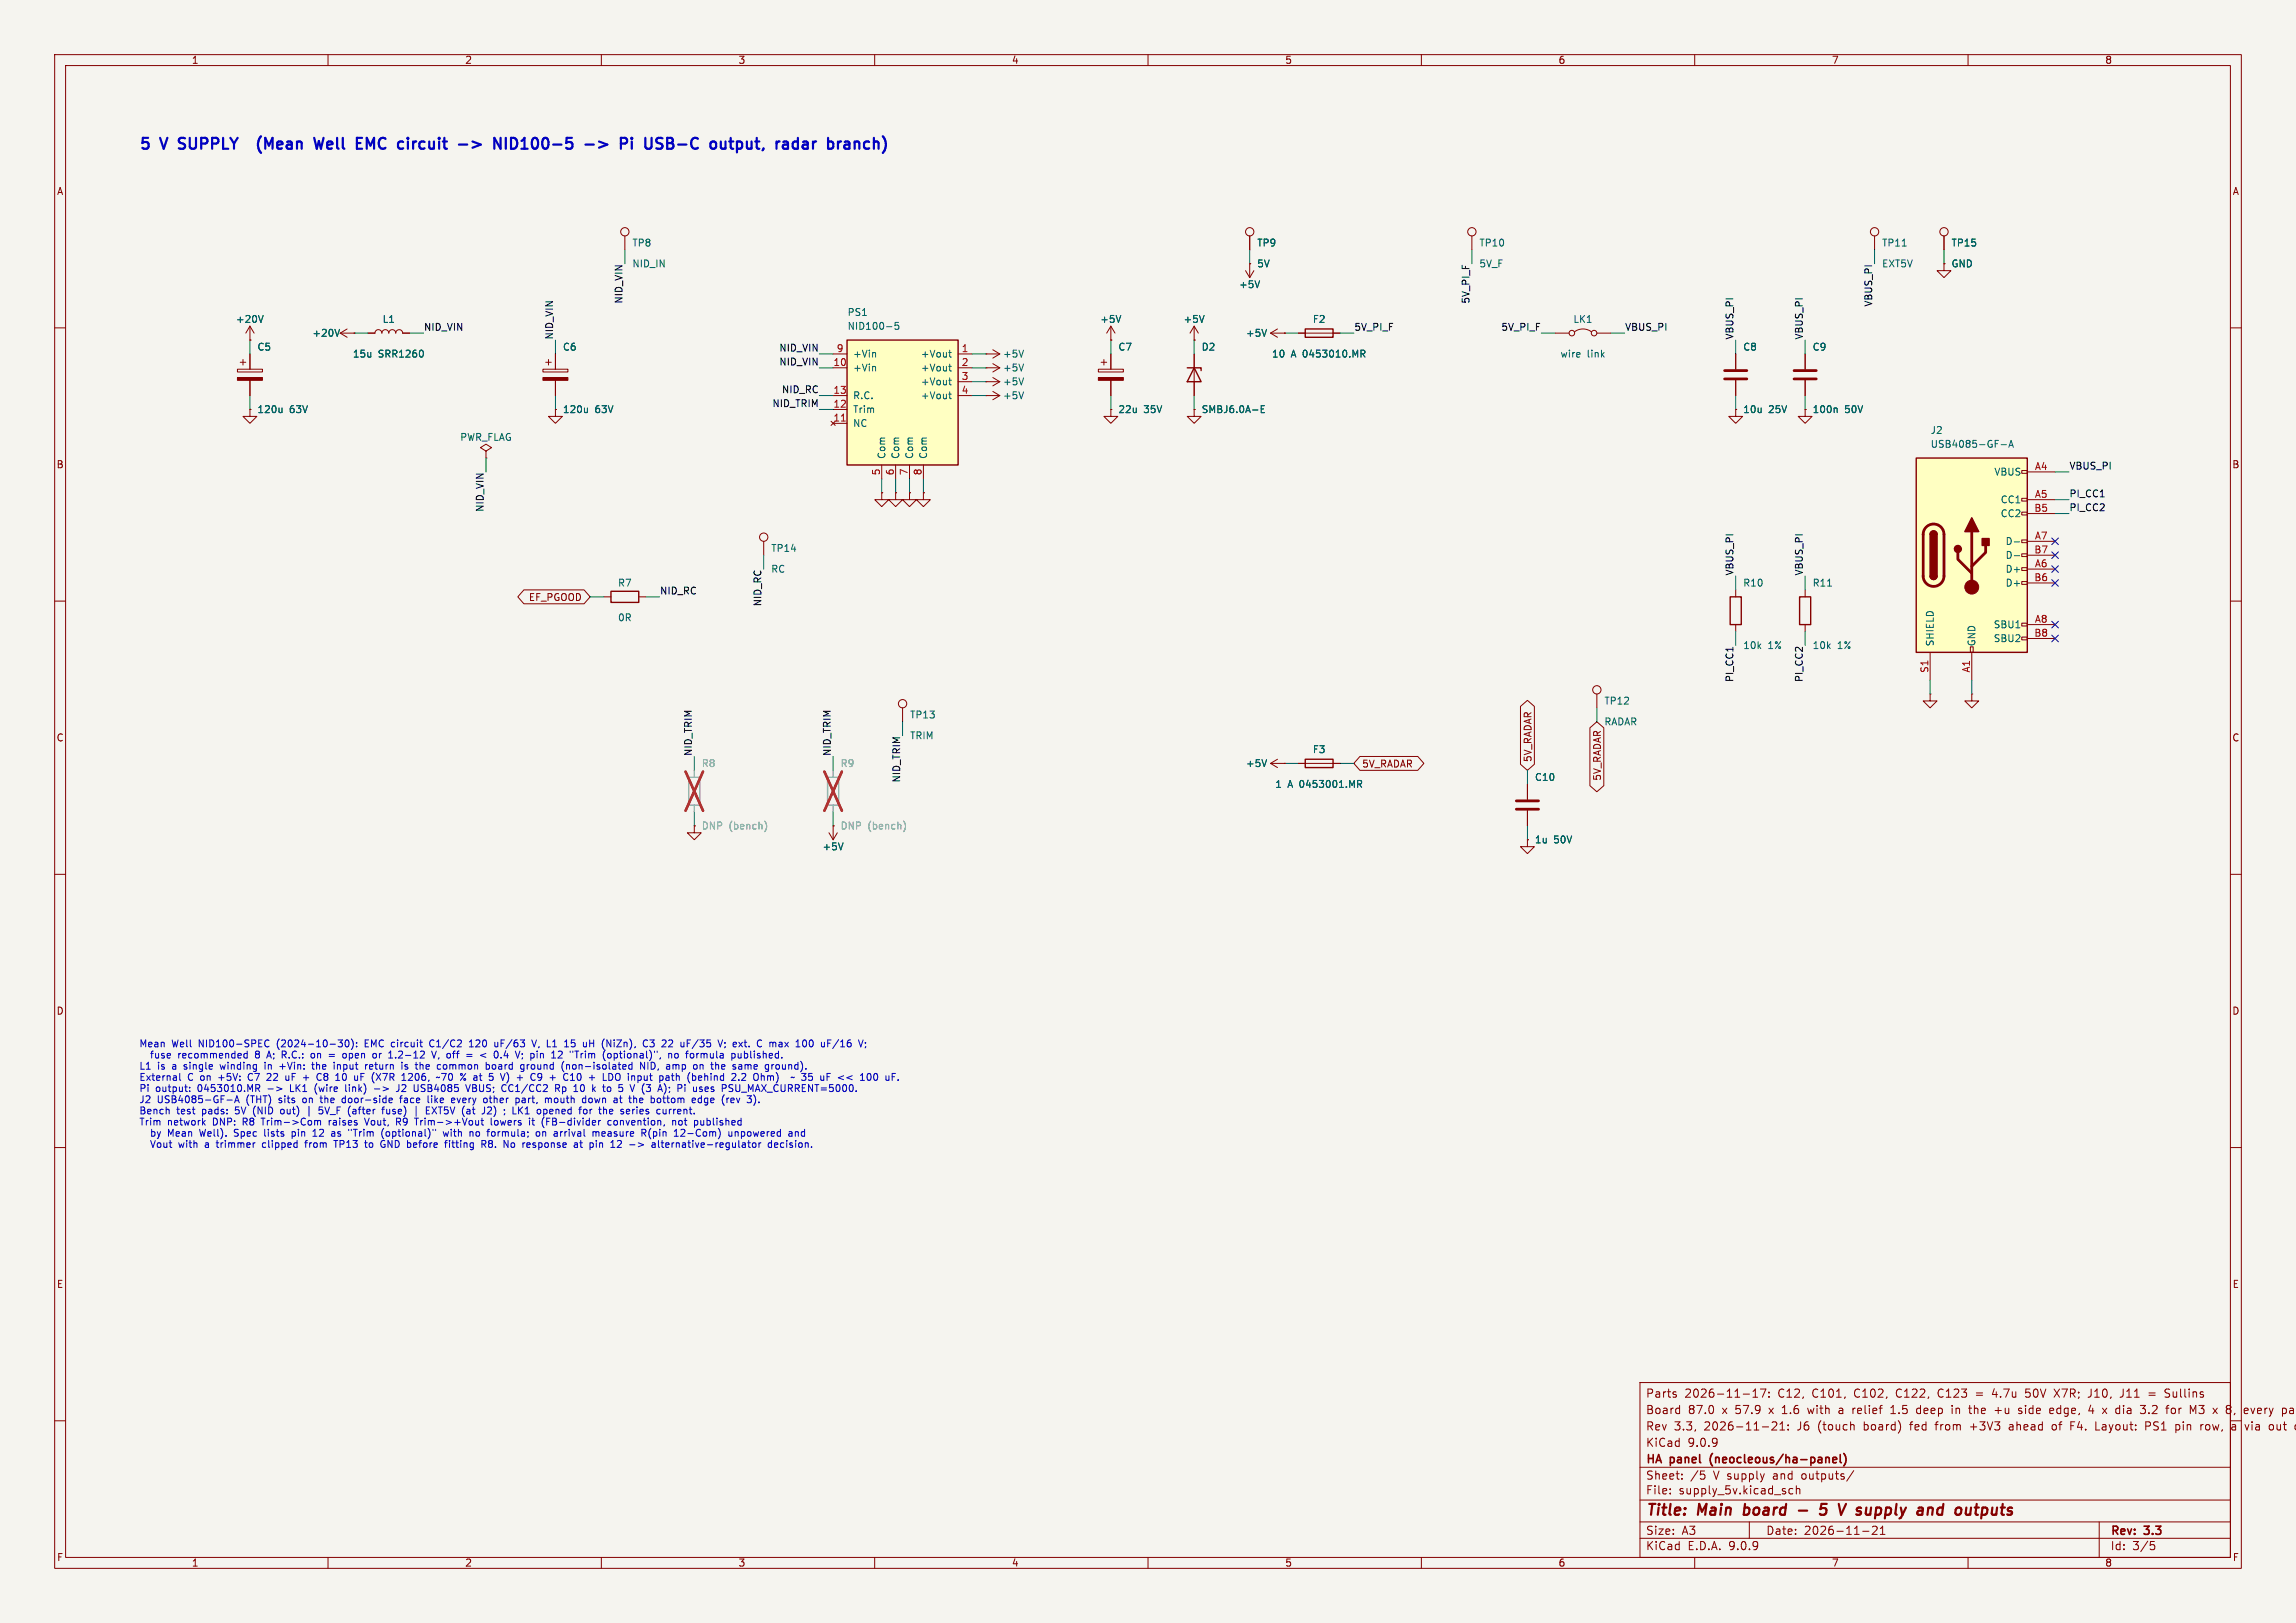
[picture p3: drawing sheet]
<svg xmlns="http://www.w3.org/2000/svg" width="420mm" height="297mm" viewBox="0 0 420 297" stroke-linecap="round" stroke-linejoin="round" font-family="sans-serif">
<defs><g id="words">
<g font-size="2.8" fill="#0000c2">
<text x="25.4" y="28.3">5</text>
<text x="33.7" y="28.3">SUPPLY</text>
<text x="49.6" y="28.3">(Mean</text>
<text x="60.9" y="28.3">Well</text>
<text x="69.3" y="28.3">EMC</text>
<text x="77.8" y="28.3">circuit</text>
<text x="96.9" y="28.3">NID100-5</text>
<text x="114.4" y="28.3">-&gt;</text>
<text x="121.6" y="28.3">Pi</text>
<text x="126.9" y="28.3">USB-C</text>
<text x="139.7" y="28.3">output,</text>
<text x="152.5" y="28.3">radar</text>
</g>
<g font-size="2.8" fill="#840000">
<text x="301" y="277.9">Title:</text>
<text x="310.6" y="277.9">Main</text>
<text x="319.8" y="277.9">board</text>
<text x="335.4" y="277.9">5</text>
<text x="339.7" y="277.9">V supply</text>
<text x="355.6" y="277.9">and</text>
<text x="363.4" y="277.9">outputs</text>
</g>
<g font-size="2.1" fill="#840000">
<text x="301" y="256">Parts</text>
<text x="308.1" y="256">2026-11-17:</text>
<text x="325.3" y="256">C12,</text>
<text x="331.7" y="256">C101,</text>
<text x="339.5" y="256">C102,</text>
<text x="347.3" y="256">C122,</text>
<text x="355.1" y="256">C123</text>
<text x="362.2" y="256">=</text>
<text x="365.3" y="256">4.7u</text>
<text x="371.5" y="256">50V</text>
<text x="377" y="256">X7R;</text>
<text x="383.4" y="256">J10,</text>
<text x="389.4" y="256">J11</text>
<text x="394.7" y="256">=</text>
<text x="397.8" y="256">Sullins</text>
<text x="301" y="262">Rev</text>
<text x="301" y="259">Board</text>
<text x="306.2" y="262">3.3,</text>
<text x="308.8" y="259">87.0</text>
<text x="311.8" y="262">2026-11-21:</text>
<text x="315.1" y="259">x</text>
<text x="317.6" y="259">57.9</text>
<text x="323.9" y="259">x</text>
<text x="326.4" y="259">1.6</text>
<text x="329" y="262">J6</text>
<text x="331.3" y="259">with</text>
<text x="332.8" y="262">(touch</text>
<text x="337.1" y="259">a</text>
<text x="339.7" y="259">relief</text>
<text x="341.3" y="262">board)</text>
<text x="346.9" y="259">1.5</text>
<text x="350" y="262">fed</text>
<text x="351.8" y="259">deep</text>
<text x="354.8" y="262">from</text>
<text x="358.4" y="259">in</text>
<text x="361.2" y="262">+3V3</text>
<text x="361.7" y="259">the</text>
<text x="366.5" y="259">+u</text>
<text x="368.5" y="262">ahead</text>
<text x="371" y="259">side</text>
<text x="376.6" y="262">of</text>
<text x="376.9" y="259">edge,</text>
<text x="380.1" y="262">F4.</text>
<text x="384.2" y="259">4</text>
<text x="384.8" y="262">Layout:</text>
<text x="386.9" y="259">x</text>
<text x="389.5" y="259">dia</text>
<text x="394.1" y="262">PS1</text>
<text x="394.2" y="259">3.2</text>
<text x="399.1" y="259">for</text>
<text x="399.8" y="262">pin</text>
<text x="403.5" y="259">M3</text>
<text x="404.5" y="262">row,</text>
<text x="407.9" y="259">x</text>
<text x="410.4" y="262">a</text>
<text x="410.5" y="259">8,</text>
<text x="413" y="262">via</text>
<text x="413.9" y="259">every</text>
<text x="417.5" y="262">out</text>
<text x="301" y="268.2">HA</text>
<text x="301" y="265">KiCad</text>
<text x="305.6" y="268.2">panel</text>
<text x="308.7" y="265">9.0.9</text>
<text x="313.5" y="268.2">(neocleous/ha-panel)</text>
<text x="301" y="273.7">File:</text>
<text x="301" y="271">Sheet:</text>
<text x="307.1" y="273.7">supply_5v.kicad_sch</text>
<text x="309.2" y="271">/5</text>
<text x="313.5" y="271">V supply</text>
<text x="324.6" y="271">and</text>
<text x="330" y="271">outputs/</text>
<text x="301" y="281.1">Size:</text>
<text x="307.6" y="281.1">A3</text>
<text x="323" y="281.1">Date:</text>
<text x="330" y="281.1">2026-11-21</text>
<text x="386" y="281.3">Rev:</text>
<text x="392.4" y="281.3">3.3</text>
<text x="301" y="283.9">KiCad</text>
<text x="308.7" y="283.9">E.D.A.</text>
<text x="316.3" y="283.9">9.0.9</text>
<text x="386" y="283.9">Id:</text>
<text x="390.1" y="283.9">3/5</text>
</g>
<g font-size="1.8" fill="#840000">
<text x="35" y="11.9">1</text>
<text x="85" y="11.9">2</text>
<text x="135" y="11.9">3</text>
<text x="185" y="11.9">4</text>
<text x="235" y="11.9">5</text>
<text x="285" y="11.9">6</text>
<text x="335" y="11.9">7</text>
<text x="385" y="11.9">8</text>
<text x="10.3" y="35.9">A</text>
<text x="408.3" y="35.9">A</text>
<text x="10.3" y="85.9">B</text>
<text x="408.2" y="85.9">B</text>
<text x="96.6" y="110.2">EF_PGOOD</text>
<text x="10.3" y="135.9">C</text>
<text x="408.2" y="135.9">C</text>
<text x="249.1" y="140.7">5V_RADAR</text>
<text x="280.4" y="139.5" transform="rotate(-90 280.4 139.5)">5V_RADAR</text>
<text x="293.1" y="143" transform="rotate(-90 293.1 143)">5V_RADAR</text>
<text x="10.3" y="185.9">D</text>
<text x="408.2" y="185.9">D</text>
<text x="10.3" y="235.9">E</text>
<text x="408.3" y="235.9">E</text>
<text x="10.3" y="285.9">F</text>
<text x="35" y="286.9">1</text>
<text x="85" y="286.9">2</text>
<text x="135" y="286.9">3</text>
<text x="185" y="286.9">4</text>
<text x="235" y="286.9">5</text>
<text x="285" y="286.9">6</text>
<text x="335" y="286.9">7</text>
<text x="385" y="286.9">8</text>
<text x="408.3" y="285.9">F</text>
</g>
<g font-size="1.8" fill="#006464">
<text x="115.6" y="45.3">TP8</text>
<text x="229.9" y="45.3">TP9</text>
<text x="270.5" y="45.3">TP10</text>
<text x="344.2" y="45.3">TP11</text>
<text x="356.9" y="45.3">TP15</text>
<text x="115.6" y="49.1">NID_IN</text>
<text x="226.6" y="52.9">+5V</text>
<text x="229.9" y="49.1">5V</text>
<text x="270.5" y="49.1">5V_F</text>
<text x="344.2" y="49.1">EXT5V</text>
<text x="356.9" y="49.1">GND</text>
<text x="43.1" y="59.3">+20V</text>
<text x="69.9" y="59.3">L1</text>
<text x="154.9" y="58">PS1</text>
<text x="201.2" y="59.3">+5V</text>
<text x="216.4" y="59.3">+5V</text>
<text x="240" y="59.3">F2</text>
<text x="287.7" y="59.3">LK1</text>
<text x="47" y="64.4">C5</text>
<text x="57" y="61.8">+20V</text>
<text x="64.5" y="65.6">15u</text>
<text x="69.2" y="65.6">SRR1260</text>
<text x="102.9" y="64.4">C6</text>
<text x="154.9" y="60.6">NID100-5</text>
<text x="156" y="65.6">+Vin</text>
<text x="168.4" y="65.6">+Vout</text>
<text x="183.4" y="65.6">+5V</text>
<text x="204.5" y="64.4">C7</text>
<text x="219.7" y="64.4">D2</text>
<text x="227.8" y="61.8">+5V</text>
<text x="232.6" y="65.6">10</text>
<text x="236.2" y="65.6">A 0453010.MR</text>
<text x="285.3" y="65.6">wire</text>
<text x="290.3" y="65.6">link</text>
<text x="318.8" y="64.4">C8</text>
<text x="331.5" y="64.4">C9</text>
<text x="156" y="68.2">+Vin</text>
<text x="168.4" y="68.2">+Vout</text>
<text x="168.4" y="70.7">+Vout</text>
<text x="183.4" y="68.2">+5V</text>
<text x="183.4" y="70.7">+5V</text>
<text x="47" y="75.8">120u</text>
<text x="52.9" y="75.8">63V</text>
<text x="102.9" y="75.8">120u</text>
<text x="108.8" y="75.8">63V</text>
<text x="156" y="73.3">R.C.</text>
<text x="156" y="75.8">Trim</text>
<text x="168.4" y="73.3">+Vout</text>
<text x="183.4" y="73.3">+5V</text>
<text x="204.5" y="75.8">22u</text>
<text x="209.2" y="75.8">35V</text>
<text x="219.7" y="75.8">SMBJ6.0A-E</text>
<text x="318.8" y="75.8">10u</text>
<text x="323.5" y="75.8">25V</text>
<text x="331.5" y="75.8">100n</text>
<text x="337.4" y="75.8">50V</text>
<text x="84.1" y="80.9">PWR_FLAG</text>
<text x="156" y="78.3">NC</text>
<text x="353.1" y="79.6">J2</text>
<text x="353.1" y="82.1">USB4085-GF-A</text>
<text x="162.2" y="84.1" transform="rotate(-90 162.2 84.1)">Com</text>
<text x="164.7" y="84.1" transform="rotate(-90 164.7 84.1)">Com</text>
<text x="167.2" y="84.1" transform="rotate(-90 167.2 84.1)">Com</text>
<text x="169.8" y="84.1" transform="rotate(-90 169.8 84.1)">Com</text>
<text x="364.7" y="87.2">VBUS</text>
<text x="365.9" y="92.3">CC1</text>
<text x="365.9" y="94.8">CC2</text>
<text x="141" y="101.2">TP14</text>
<text x="366.8" y="99.9">D-</text>
<text x="113" y="107.5">R7</text>
<text x="141" y="105">RC</text>
<text x="318.8" y="107.5">R10</text>
<text x="331.5" y="107.5">R11</text>
<text x="366.8" y="102.5">D-</text>
<text x="366.8" y="105">D+</text>
<text x="366.8" y="107.5">D+</text>
<text x="113" y="113.9">0R</text>
<text x="318.8" y="119">10k</text>
<text x="323.4" y="119">1%</text>
<text x="331.5" y="119">10k</text>
<text x="336.1" y="119">1%</text>
<text x="353.9" y="118.4" transform="rotate(-90 353.9 118.4)">SHIELD</text>
<text x="361.5" y="118.4" transform="rotate(-90 361.5 118.4)">GND</text>
<text x="364.6" y="115.2">SBU1</text>
<text x="364.6" y="117.7">SBU2</text>
<text x="166.4" y="131.7">TP13</text>
<text x="293.4" y="129.1">TP12</text>
<text x="166.4" y="135.5">TRIM</text>
<text x="293.4" y="132.9">RADAR</text>
<text x="227.8" y="140.6">+5V</text>
<text x="240" y="138">F3</text>
<text x="280.7" y="143.1">C10</text>
<text x="233.2" y="144.4">1</text>
<text x="235.6" y="144.4">A 0453001.MR</text>
<text x="150.4" y="155.8">+5V</text>
<text x="280.7" y="154.5">1u</text>
<text x="284.2" y="154.5">50V</text>
</g>
<g font-size="1.8" fill="#0f0f0f">
<text x="114" y="55.7" transform="rotate(-90 114 55.7)">NID_VIN</text>
<text x="268.9" y="55.7" transform="rotate(-90 268.9 55.7)">5V_PI_F</text>
<text x="342.6" y="56.2" transform="rotate(-90 342.6 56.2)">VBUS_PI</text>
<text x="77.5" y="60.6">NID_VIN</text>
<text x="101.3" y="62.2" transform="rotate(-90 101.3 62.2)">NID_VIN</text>
<text x="142.5" y="64.4">NID_VIN</text>
<text x="247.6" y="60.6">5V_PI_F</text>
<text x="274.5" y="60.6">5V_PI_F</text>
<text x="297.2" y="60.6">VBUS_PI</text>
<text x="317.2" y="62.2" transform="rotate(-90 317.2 62.2)">VBUS_PI</text>
<text x="329.9" y="62.2" transform="rotate(-90 329.9 62.2)">VBUS_PI</text>
<text x="142.5" y="67">NID_VIN</text>
<text x="141.2" y="74.6">NID_TRIM</text>
<text x="142.9" y="72">NID_RC</text>
<text x="378.5" y="86">VBUS_PI</text>
<text x="88.6" y="93.8" transform="rotate(-90 88.6 93.8)">NID_VIN</text>
<text x="378.5" y="91.1">PI_CC1</text>
<text x="378.5" y="93.6">PI_CC2</text>
<text x="317.2" y="105.4" transform="rotate(-90 317.2 105.4)">VBUS_PI</text>
<text x="329.9" y="105.4" transform="rotate(-90 329.9 105.4)">VBUS_PI</text>
<text x="120.6" y="108.9">NID_RC</text>
<text x="139.4" y="111.1" transform="rotate(-90 139.4 111.1)">NID_RC</text>
<text x="317.2" y="124.9" transform="rotate(-90 317.2 124.9)">PI_CC1</text>
<text x="329.9" y="124.9" transform="rotate(-90 329.9 124.9)">PI_CC2</text>
<text x="126.7" y="138.4" transform="rotate(-90 126.7 138.4)">NID_TRIM</text>
<text x="152.1" y="138.4" transform="rotate(-90 152.1 138.4)">NID_TRIM</text>
<text x="164.8" y="143.3" transform="rotate(-90 164.8 143.3)">NID_TRIM</text>
</g>
<g font-size="1.8" fill="#a90000">
<text x="153" y="64.5">9</text>
<text x="175.8" y="64.5">1</text>
<text x="152.4" y="67.1">10</text>
<text x="175.8" y="67.1">2</text>
<text x="175.8" y="69.6">3</text>
<text x="152.4" y="72.1">13</text>
<text x="152.4" y="74.7">12</text>
<text x="152.4" y="77.2">11</text>
<text x="175.8" y="72.1">4</text>
<text x="161" y="87.1" transform="rotate(-90 161 87.1)">5</text>
<text x="163.6" y="87.1" transform="rotate(-90 163.6 87.1)">6</text>
<text x="166.1" y="87.1" transform="rotate(-90 166.1 87.1)">7</text>
<text x="168.7" y="87.1" transform="rotate(-90 168.7 87.1)">8</text>
<text x="372.1" y="86.1">A4</text>
<text x="372" y="93.7">B5</text>
<text x="372.1" y="91.2">A5</text>
<text x="372" y="101.3">B7</text>
<text x="372.1" y="98.8">A7</text>
<text x="372" y="106.4">B6</text>
<text x="372.1" y="103.9">A6</text>
<text x="372" y="116.6">B8</text>
<text x="372.1" y="114">A8</text>
<text x="352.8" y="123.2" transform="rotate(-90 352.8 123.2)">S1</text>
<text x="360.4" y="123.2" transform="rotate(-90 360.4 123.2)">A1</text>
</g>
<g font-size="1.8" fill="#939391">
<text x="128.3" y="140.6">R8</text>
<text x="153.7" y="140.6">R9</text>
<text x="128.3" y="152">DNP</text>
<text x="133.3" y="152">(bench)</text>
<text x="153.7" y="152">DNP</text>
<text x="158.7" y="152">(bench)</text>
</g>
<g font-size="1.8" fill="#0000c2">
<text x="25.4" y="192">Mean</text>
<text x="31.4" y="192">Well</text>
<text x="36.4" y="192">NID100-SPEC</text>
<text x="50.9" y="192">(2024-10-30):</text>
<text x="67.2" y="192">EMC circuit</text>
<text x="79.5" y="192">C1/C2</text>
<text x="86.9" y="192">120</text>
<text x="91.7" y="192">uF/63</text>
<text x="98.9" y="192">V, L1</text>
<text x="105.2" y="192">15</text>
<text x="108.8" y="192">uH</text>
<text x="112.4" y="192">(NiZn),</text>
<text x="120.2" y="192">C3</text>
<text x="123.8" y="192">22</text>
<text x="127.4" y="192">uF/35</text>
<text x="134.6" y="192">V; ext.</text>
<text x="142" y="192">C max</text>
<text x="149.5" y="192">100</text>
<text x="154.3" y="192">uF/16</text>
<text x="25.4" y="196.1">L1</text>
<text x="27.7" y="194">fuse</text>
<text x="28.8" y="196.1">is</text>
<text x="31.6" y="196.1">a</text>
<text x="32.9" y="194">recommended</text>
<text x="33.9" y="196.1">single</text>
<text x="40.8" y="196.1">winding</text>
<text x="47.2" y="194">8</text>
<text x="49.1" y="196.1">in</text>
<text x="49.6" y="194">A; R.C.:</text>
<text x="52" y="196.1">+Vin:</text>
<text x="58" y="194">on</text>
<text x="58.2" y="196.1">the</text>
<text x="61.4" y="194">=</text>
<text x="62.3" y="196.1">input</text>
<text x="64.2" y="194">open</text>
<text x="68.3" y="196.1">return</text>
<text x="69.9" y="194">or</text>
<text x="73" y="194">1.2-12</text>
<text x="75.1" y="196.1">is</text>
<text x="78" y="196.1">the</text>
<text x="81.2" y="194">V, off</text>
<text x="82.1" y="196.1">common</text>
<text x="87.8" y="194">=</text>
<text x="90.6" y="194">&lt;</text>
<text x="91.2" y="196.1">board</text>
<text x="93.3" y="194">0.4</text>
<text x="97.5" y="194">V; pin</text>
<text x="97.7" y="196.1">ground</text>
<text x="104.4" y="194">12</text>
<text x="105.4" y="196.1">(non-isolated</text>
<text x="108" y="194">&quot;Trim</text>
<text x="114.2" y="194">(optional)&quot;,</text>
<text x="120" y="196.1">NID,</text>
<text x="125" y="196.1">amp</text>
<text x="126.4" y="194">no</text>
<text x="129.9" y="194">formula</text>
<text x="130.2" y="196.1">on</text>
<text x="133.6" y="196.1">the</text>
<text x="137.8" y="196.1">same</text>
<text x="138.3" y="194">published.</text>
<text x="143.9" y="196.1">ground).</text>
<text x="25.4" y="198.1">External</text>
<text x="25.4" y="200.2">Pi</text>
<text x="25.4" y="202.2">J2</text>
<text x="28.4" y="200.2">output:</text>
<text x="28.7" y="202.2">USB4085-GF-A</text>
<text x="34.3" y="198.1">C on</text>
<text x="36.3" y="200.2">0453010.MR</text>
<text x="40.2" y="198.1">+5V:</text>
<text x="45.2" y="202.2">(THT)</text>
<text x="45.9" y="198.1">C7</text>
<text x="49.2" y="200.2">-&gt;</text>
<text x="49.5" y="198.1">22</text>
<text x="51.3" y="202.2">sits</text>
<text x="53.1" y="198.1">uF</text>
<text x="53.5" y="200.2">LK1</text>
<text x="55.8" y="202.2">on</text>
<text x="56.5" y="198.1">+</text>
<text x="58.2" y="200.2">(wire</text>
<text x="59.3" y="198.1">C8</text>
<text x="59.3" y="202.2">the</text>
<text x="62.9" y="198.1">10</text>
<text x="63.4" y="202.2">door-side</text>
<text x="64.1" y="200.2">link)</text>
<text x="66.5" y="198.1">uF</text>
<text x="69.5" y="200.2">-&gt;</text>
<text x="69.9" y="198.1">(X7R</text>
<text x="73.8" y="200.2">J2</text>
<text x="74.3" y="202.2">face</text>
<text x="75.6" y="198.1">1206,</text>
<text x="77.2" y="200.2">USB4085</text>
<text x="79.5" y="202.2">like</text>
<text x="82.2" y="198.1">~70</text>
<text x="84.1" y="202.2">every</text>
<text x="86.7" y="198.1">% at</text>
<text x="87" y="200.2">VBUS;</text>
<text x="90.1" y="202.2">other</text>
<text x="92.4" y="198.1">5</text>
<text x="93.7" y="200.2">CC1/CC2</text>
<text x="94.8" y="198.1">V)</text>
<text x="96.2" y="202.2">part,</text>
<text x="97.9" y="198.1">+</text>
<text x="100.6" y="198.1">C9</text>
<text x="101.8" y="202.2">mouth</text>
<text x="103.7" y="200.2">Rp</text>
<text x="104.3" y="198.1">+</text>
<text x="107" y="198.1">C10</text>
<text x="107.3" y="200.2">10</text>
<text x="108.8" y="202.2">down</text>
<text x="110.9" y="200.2">k</text>
<text x="111.9" y="198.1">+</text>
<text x="113.1" y="200.2">to</text>
<text x="114.6" y="198.1">LDO input</text>
<text x="114.8" y="202.2">at</text>
<text x="116.1" y="200.2">5</text>
<text x="117.8" y="202.2">the</text>
<text x="118.5" y="200.2">V (3</text>
<text x="122" y="202.2">bottom</text>
<text x="124" y="200.2">A);</text>
<text x="125.4" y="198.1">path</text>
<text x="127.7" y="200.2">Pi</text>
<text x="129.7" y="202.2">edge</text>
<text x="130.7" y="198.1">(behind</text>
<text x="130.7" y="200.2">uses</text>
<text x="135.4" y="202.2">(rev</text>
<text x="136.2" y="200.2">PSU_MAX_CURRENT=5000.</text>
<text x="139" y="198.1">2.2</text>
<text x="143.2" y="198.1">Ohm)</text>
<text x="150.6" y="198.1">~ 35</text>
<text x="156.2" y="198.1">uF</text>
<text x="159.6" y="198.1">&lt;&lt;</text>
<text x="164" y="198.1">100</text>
<text x="25.4" y="204.2">Bench</text>
<text x="25.4" y="206.3">Trim</text>
<text x="27.7" y="208.3">by</text>
<text x="30.6" y="206.3">network</text>
<text x="31" y="208.3">Mean</text>
<text x="32.3" y="204.2">test</text>
<text x="37" y="208.3">Well).</text>
<text x="37.1" y="204.2">pads:</text>
<text x="39.1" y="206.3">DNP:</text>
<text x="43.3" y="204.2">5V</text>
<text x="43.5" y="208.3">Spec</text>
<text x="44.7" y="206.3">R8</text>
<text x="46.8" y="204.2">(NID</text>
<text x="48.3" y="206.3">Trim-&gt;Com</text>
<text x="49.2" y="208.3">lists</text>
<text x="52" y="204.2">out)</text>
<text x="54.5" y="208.3">pin</text>
<text x="58.5" y="208.3">12</text>
<text x="59.4" y="204.2">5V_F</text>
<text x="60.8" y="206.3">raises</text>
<text x="62.1" y="208.3">as</text>
<text x="64.9" y="204.2">(after</text>
<text x="65.5" y="208.3">&quot;Trim</text>
<text x="67.7" y="206.3">Vout,</text>
<text x="71.4" y="204.2">fuse)</text>
<text x="71.7" y="208.3">(optional)&quot;</text>
<text x="73.6" y="206.3">R9</text>
<text x="77.2" y="206.3">Trim-&gt;+Vout</text>
<text x="77.4" y="204.2">|</text>
<text x="79.8" y="204.2">EXT5V (at</text>
<text x="83.2" y="208.3">with</text>
<text x="88.2" y="208.3">no</text>
<text x="90.5" y="204.2">J2)</text>
<text x="91.3" y="206.3">lowers</text>
<text x="91.7" y="208.3">formula;</text>
<text x="94.7" y="204.2">;</text>
<text x="96.5" y="204.2">LK1</text>
<text x="98.5" y="206.3">it</text>
<text x="100.8" y="208.3">on</text>
<text x="101" y="206.3">(FB-divider</text>
<text x="101.2" y="204.2">opened</text>
<text x="104.2" y="208.3">arrival</text>
<text x="109.1" y="204.2">for</text>
<text x="111.5" y="208.3">measure</text>
<text x="112.9" y="204.2">the</text>
<text x="113.3" y="206.3">convention,</text>
<text x="117.1" y="204.2">series</text>
<text x="120.7" y="208.3">R(pin</text>
<text x="123.9" y="204.2">current.</text>
<text x="125.3" y="206.3">not</text>
<text x="126.9" y="208.3">12-Com)</text>
<text x="129.5" y="206.3">published</text>
<text x="137" y="208.3">unpowered</text>
<text x="27.7" y="210.4">Vout</text>
<text x="33" y="210.4">with</text>
<text x="38" y="210.4">a</text>
<text x="40.3" y="210.4">trimmer</text>
<text x="48.9" y="210.4">clipped</text>
<text x="56.9" y="210.4">from</text>
<text x="62.5" y="210.4">TP13</text>
<text x="68.3" y="210.4">to</text>
<text x="71.3" y="210.4">GND before</text>
<text x="83.5" y="210.4">fitting</text>
<text x="90.4" y="210.4">R8.</text>
<text x="94.6" y="210.4">No</text>
<text x="98.3" y="210.4">response</text>
<text x="107.9" y="210.4">at</text>
<text x="111" y="210.4">pin</text>
<text x="118.6" y="210.4">-&gt;</text>
<text x="123" y="210.4">alternative-regulator</text>
<text x="144.4" y="210.4">decision.</text>
</g>
</g></defs>
<path d="M0 0h420v297h-420z" fill="#f5f4ef" stroke="#f5f4ef" stroke-width=".18"/>
<g fill="none" stroke="#840000" stroke-width=".18">
<path d="M10 10h400v277h-400zM12 12h396v273h-396zM60 10v2M110 10v2M160 10v2M210 10v2M260 10v2M310 10v2M360 10v2M203.2 59.7l-.8 1.3M203.2 59.7l.8 1.3M203.2 59.7v2.5"/>
<path d="M218.4 59.7l-.7 1.3M218.4 59.7l.8 1.3M218.4 59.7v2.5M269.2 43.2v2.5M355.6 48.3v1.2h1.3l-1.3 1.3-1.3-1.3h1.3M355.6 48.3h.1M10 60h2M180.3 72.4h.1M180.3 67.3h.1M180.3 64.8h.1M180.3 69.9h.1M180.3 72.4h2.6"/>
<path d="M180.3 67.3h2.6M180.3 64.8h2.6M180.3 69.9h2.6M181.6 71.6l1.3 .8M181.6 66.5l1.3 .8M181.6 64l1.3 .8M181.6 69.1l1.3 .8M182.9 72.4l-1.3 .8M182.9 67.3l-1.3 .8M182.9 64.8l-1.3 .7M182.9 69.9l-1.3 .7M200.9 67.6h4.6v.5h-4.6z"/>
<path d="M201.4 66.3h1M201.9 65.8v1M203.2 74.9v1.3h1.3l-1.3 1.3-1.3-1.3h1.3M203.2 74.9h.1M203.2 62.2h.1M203.2 64.8v2.8M203.2 69.6v2.8M218.4 62.2h.1M218.4 74.9v1.3h1.3l-1.3 1.3-1.2-1.3h1.2M218.4 74.9h.1M218.4 64.8v7.6M232.4 61l1.3 .7"/>
<path d="M232.4 61h2.5M233.7 60.2l-1.3 .8M234.9 61h.1M284.5 61h2.5M288 60.7a2.54 2.54 0 0 1 3.1 0M292.1 61h2.5M317.5 64.8v2.8M317.5 69.6v2.8M408 60h2M163.8 90.2v1.2h1.3l-1.3 1.3-1.2-1.3h1.2M163.8 90.2h.1M10 110h2"/>
<path d="M110.5 109.2h1.3M116.8 109.2h1.3M317.5 108v1.2M317.5 114.3v1.3M330.2 108v1.2M330.2 114.3v1.3M408 110h2M165.1 129.5v2.6M232.4 139.7h2.5M232.4 139.7l1.3 .8M233.7 138.9l-1.3 .8M234.9 139.7h.1"/>
<path d="M237.5 139.7h7.6M292.1 127v2.5M353.1 127v1.3h1.2l-1.2 1.2-1.3-1.2h1.3M353.1 127h.1M360.7 127v1.3h1.2l-1.2 1.2-1.3-1.2h1.3M360.7 127h.1M10 160h2M127 151.1v1.3h1.3l-1.3 1.3-1.3-1.3h1.3M127 151.1h.1M151.6 152.4l.8 1.3M152.4 151.1h.1M152.4 151.1v2.6"/>
<path d="M153.2 152.4l-.8 1.3M279.4 153.7v1.2h1.3l-1.3 1.3-1.3-1.3h1.3M279.4 153.7h.1M279.4 143.5v2.8M279.4 148.3v2.8M408 160h2M10 210h2M408 210h2M300 253h108v32h-108zM306.4 255.2l.3 .2-.3 .3M306.4 254.7l.2 .1M307.1 257.7l.1 .1"/>
<path d="M307.2 257.2v1.5M307.2 258.6l-.1 .1M318.9 255.1h1.1M320.7 255.7h.8M320.7 254.6l.4-.4v1.5M322 254.2h1l-.6 1.5M323.6 254.8v.1M323.6 255.5v.2M336.4 258.2v.4M338.9 257.7v1M339.2 257.7l-.3 .3M345.9 258.7h.8"/>
<path d="M345.9 257.6l.4-.4v1.5M351.2 257.7l-.5 .1-.1 .2 .1 .5 .5 .2M357.1 257.2v.1M357.1 257.7v1M360.1 257.7h.6M360.5 258.7h.2M364.8 254.1l-.4 1.1h1M364.9 258.1h1.2M365.5 257.5v1.2M369.4 258.2l.4 .1 .1 .2-.2 .2h-.3M369.4 257.7l.4 .1M370.5 255.5l.6 .2"/>
<path d="M371.3 254.2h-.7l-.1 .7 .6-.1M375.4 257.7l.3 .3-.8 .2M375.6 258.6l-.2 .1M375.7 254.2l1 1.5M376.3 257.8v.7M376.7 254.2l-1 1.5M382.1 258.2h.9M382.5 254.2v1.1l-.2 .3-.2 .1M382.8 257.7v1M388.4 254.2v1.1a.48 .48 0 0 1-.6 .4M393.1 258.5v.2M393.1 254.9h1.1"/>
<path d="M393.1 255.3h1.1M396.3 254.9l.4 .1 .2 .4-.3 .3h-.4M396.9 254.3l-.6-.1-.3 .3M397.7 257.7l.2 .3v.4l-.2 .3M402.2 258.5l.2 .2 .6-.1M402.2 257.2h1l-.5 .6h.3M407.3 257.3v.4M407.3 258v.5M413.4 257.7h-.2l-.3 .2 .1 .7 .4 .1M413.7 258l-.8 .2M10 260h2M300 278.5h108"/>
<path d="M300 274.5h108M300 268.5h108M305.5 273.2v.2M305.5 272.5v.1M307.7 270.5v.2M307.7 269.8v.1M311.1 269.2h.7M311.6 269.8l.3 .2v.4l-.3 .3M313.9 263.3h.1a1.26 1.26 0 0 1-.1 1.2M314.1 263.8l-.2 .2M320 278.5v3M324.2 260.3l.5-.1 .2 .1 .1 .3-.9 1.1h.9"/>
<path d="M325.6 261.7h.8M325.6 260.6l.4-.4v1.5M327.1 261.5v.2M327.1 260.8v.1M327.9 272.5l-.4-.1-.3 .3v.4l.2 .2h.5M328.6 272.5l.2-.1 .4 .1v.9M328.6 271.9v1.5M339.1 269.1l-1.3 1.9M343.3 279.4v.5l-.9 .9h1M343.9 279.7l.5-.4v1.5M353.9 260.7h.6M360.4 261.1h1.2"/>
<path d="M368 260.7l-.4 .1M368.1 261.1h-.4a.29 .29 0 0 0-.2 .3 .29 .29 0 0 0 .2 .3h.4M376 260.8l-.3-.1-.3 .3v.4l.1 .2h.5M378.8 260.2h.7M378.8 260.9h.5M383.4 261.7h.7M384 278.5v6.5M392.5 261l.7-.1 .2-.2-.1-.4-.2-.1h-.6v1.5M398.2 260.7h.2l.3 .3v.5l-.5 .2M403.9 260.7l-.3 .1-.2 .2 .1 .5 .4 .2M408 260h2M416.5 260.7v.8l.1 .1 .3 .1"/>
<path d="M60 285v2M110 285v2M160 285v2M210 285v2M260 285v2M300 281.5h108M310 285v2M340.7 280.2h1.2M343.9 280.8h.9M360 285v2M393.4 282.1h.7M393.5 282.7h.4l.3 .2-.2 .6-.5 .1"/>
<circle cx="269.2" cy="42.4" r=".76"/>
<circle cx="287.5" cy="61" r=".51"/>
<circle cx="291.6" cy="61" r=".51"/>
<circle cx="165.1" cy="128.8" r=".76"/>
<circle cx="292.1" cy="126.2" r=".76"/>
</g>
<path d="M319 277.1l.1 .1M319.2 275.2l-.2 2M329 276.4h1.6M334.2 275.2h-1l-.2 1 .3-.2 .7 .1 .1 .2-.2 .7-.3 .2h-.5l-.2-.2M354.8 275.9l-.4 .4-.1 .5 .2 .3 .5 .1M361.2 275.9h.8M362.5 277.1l.2 .1M362.6 275.9l-.2 2M362.8 275.9l-.2 .1" fill="none" stroke="#840000" stroke-width=".4"/>
<path d="M335.3 267.2l.7-.2-.1-.2-.4-.1-.2 .2v.7h.6M336.6 266.2v1.3l.2 .2M337.3 266a1.72 1.72 0 0 1 0 2.3" fill="none" stroke="#840000" stroke-width=".3"/>
<path d="M217.2 67.3h2.5v.5M218.4 67.3l1.3 2.6h-2.5zM111.8 108.2h5v2h-5zM316.5 109.2h2v5.1h-2zM329.2 109.2h2v5.1h-2zM238.8 138.9h5v1.6h-5z" fill="none" stroke="#840000" stroke-width=".25"/>
<g fill="none" stroke="#006464" stroke-width=".18">
<path d="M205 57.7l-.4 1.3M220.3 57.7l-.5 1.3M187.2 71.7l-.4 1.3M187.2 66.6l-.4 1.3M187.2 64.1l-.4 1.2M187.2 69.2l-.4 1.2M230.7 74.8h.4M231.3 74.2h-.6v1.3h.6M231.7 60.3l-.4 1.2M334.3 107.3h.7M231.7 139l-.4 1.3M154.2 154.2l-.4 1.3"/>
<path d="M248.3 142.8h.5l.3 .3-.1 .3-.7 .1M248.6 143.5l.5 .6"/>
</g>
<path d="M126 142.2h2v5.1h-2zM151.4 142.2h2v5.1h-2z" fill="none" stroke="#9c9b98" stroke-width=".25"/>
<path d="M127 141v1.2M127 147.3v1.3M152.4 141v1.2M152.4 147.3v1.3" fill="none" stroke="#9c9b98" stroke-width=".18"/>
<path d="M139.9 150.3a1.46 1.46 0 0 1 0 1.9M165.3 150.3a1.46 1.46 0 0 1 0 1.9" fill="none" stroke="#939391" stroke-width=".18"/>
<path d="M125.4 141.2l3.2 7.2M128.6 141.2l-3.2 7.2M150.8 141.2l3.2 7.2M154 141.2l-3.2 7.2" fill="none" stroke="#e12e31" stroke-width=".46"/>
<path d="M315.5 67.8h4M315.5 69.3h4M277.4 146.6h4M277.4 148.1h4" fill="none" stroke="#840000" stroke-width=".51"/>
<path d="M200.9 69.1h4.6v.5h-4.6z" fill="#840000" stroke="#840000" stroke-width=".18"/>
<path d="M350.5 83.8h20.3v35.6h-20.3z" fill="#ffffc2"/>
<g fill="none" stroke="#840000" stroke-width=".18">
<path d="M227.8 49.5l.8 1.3M228.6 48.3h.1M228.6 43.2v2.5M228.6 48.3v2.5M229.4 49.5l-.8 1.3M237.5 61h7.6M369.8 86.1h1v.5h-1zM369.8 91.2h1v.5h-1zM369.8 93.7h1v.5h-1zM369.8 98.8h1v.5h-1zM370.8 86.4h5.1M370.8 91.4h5.1"/>
<path d="M370.8 94h5.1M370.8 99.1h5.1M353.1 119.4v5.1M360.4 118.4h.5v1h-.5zM360.7 119.4v5.1M369.8 101.3h1v.6h-1zM369.8 103.9h1v.5h-1zM369.8 106.4h1v.5h-1zM369.8 114h1v.6h-1zM369.8 116.6h1v.5h-1zM370.8 101.6h5.1M370.8 104.1h5.1"/>
<path d="M370.8 106.7h5.1M370.8 114.3h5.1M370.8 116.8h5.1"/>
<circle cx="228.6" cy="42.4" r=".76"/>
</g>
<path d="M238.8 60.2h5v1.5h-5zM350.5 83.8h20.3v35.6h-20.3zM353.1 97.8a.64 .64 0 0 1 .6-.6 .64 .64 0 0 1 .6 .6M353.1 105.4a.64 .64 0 0 0 .6 .6 .64 .64 0 0 0 .6-.6" fill="none" stroke="#840000" stroke-width=".25"/>
<path d="M352.3 96.5a1.91 1.91 0 0 1 2.1-.5 1.91 1.91 0 0 1 1.2 1.8v7.6a1.91 1.91 0 0 1-1.9 1.9 1.91 1.91 0 0 1-1.9-1.9v-7.8l.2-.6zM360.7 97.3v10.1M363.2 99.8v1.3l-2.5 2.5M358.1 101.1v1.3l2.6 2.5" fill="none" stroke="#840000" stroke-width=".51"/>
<g fill="#840000" stroke="#840000" stroke-width=".25">
<path d="M353.1 97.8h1.2v7.6h-1.2z"/>
<path d="M353.2 97.3a.64 .64 0 0 1 .7-.1 .64 .64 0 0 1 .4 .6h-1.2z"/>
<path d="M353.1 105.4h1.2a.64 .64 0 0 1-.6 .6 .64 .64 0 0 1-.6-.6z"/>
<path d="M360.7 94.7l1.2 2.6h-2.5z"/>
<path d="M362.6 98.6h1.3v1.2h-1.3z"/>
<circle cx="358.1" cy="100.5" r=".63"/>
</g>
<circle cx="360.7" cy="107.4" r="1.27" fill="#840000" stroke="#840000" stroke-width=".18"/>
<path d="M230.4 51.4l-.4 1.2M248.9 64.1h.5l.3 .2-.1 .4h-.7M249.3 64.7l.4 .6M366.1 81.4h.9M367.4 81.9l.5-1.3 .4 1.3M367.6 81.5h.6M368.5 99.2h.9M368.5 101.7h.9" fill="none" stroke="#006464" stroke-width=".18"/>
<path d="M154.9 62.2h20.4v22.9h-20.4z" fill="#ffffc2"/>
<path d="M154.9 62.2h20.4v22.9h-20.4z" fill="none" stroke="#840000" stroke-width=".25"/>
<g fill="none" stroke="#840000" stroke-width=".18">
<path d="M45.7 59.7v2.5M45.7 59.7l-.7 1.3M45.7 59.7l.8 1.3M114.3 43.2v2.5M228.6 48.3h.1M228.6 43.2v2.5M342.9 43.2v2.5M355.6 48.3h.1M355.6 43.2v2.5M43.4 67.6h4.6v.5h-4.6zM43.9 66.3h1.1M44.4 65.8v1"/>
<path d="M45.7 74.9v1.3h1.3l-1.3 1.3-1.3-1.3h1.3M45.7 74.9h.1M45.7 62.2h.1M45.7 64.8v2.8M45.7 69.6v2.8M62.2 61l1.3 .7M62.2 61h2.6M63.5 60.2l-1.3 .8M64.8 61h.1M67.3 61h1.3a.64 .64 0 0 1 .6-.7 .64 .64 0 0 1 .6 .7 .64 .64 0 0 1 .7-.7 .64 .64 0 0 1 .6 .7 .64 .64 0 0 1 .7-.7 .64 .64 0 0 1 .6 .7 .64 .64 0 0 1 .6-.7 .64 .64 0 0 1 .7 .7h1.2M99.3 67.6h4.6v.5h-4.6zM99.8 66.3h1"/>
<path d="M100.3 65.8v1M101.6 74.9v1.3h1.3l-1.3 1.3-1.3-1.3h1.3M101.6 74.9h.1M101.6 64.8v2.8M101.6 69.6v2.8M152 77.1l.8 .8M152.4 64.8h2.5M152.4 67.3h2.5M152.4 72.4h2.5M152.4 74.9h2.5M152.4 77.5h2.5M152.8 77.1l-.8 .8"/>
<path d="M175.3 64.8h2.5M175.3 67.3h2.5M175.3 72.4h2.5M175.3 69.9h2.5M203.2 62.2h.1M203.2 74.9h.1M203.2 64.8v2.8M203.2 69.6v2.8M218.4 62.2h.1M218.4 74.9h.1M218.4 64.8v2.5M218.4 69.9v2.5"/>
<path d="M234.9 61h.1M237.5 61h1.3M243.8 61h1.3M317.5 74.9v1.3h1.3l-1.3 1.3-1.3-1.3h1.3M317.5 74.9h.1M317.5 64.8v2.8M317.5 69.6v2.8M330.2 74.9v1.3h1.3l-1.3 1.3-1.3-1.3h1.3M330.2 74.9h.1M330.2 64.8v2.8M330.2 69.6v2.8M88.9 82.6l1-.7-1-.6-1 .6 1 .7v1.2"/>
<path d="M88.9 83.8h.1M139.7 99.1v2.5M161.3 90.2v1.2h1.3l-1.3 1.3-1.3-1.3h1.3M161.3 90.2h.1M161.3 85.1v2.5M163.8 90.2h.1M163.8 85.1v2.5M166.4 90.2v1.2h1.2l-1.2 1.3-1.3-1.3h1.3M166.4 90.2h.1M166.4 85.1v2.5M168.9 90.2v1.2h1.3l-1.3 1.3-1.3-1.3h1.3M168.9 90.2h.1"/>
<path d="M168.9 85.1v2.5M95.8 107.9h11l1.1 1.3-1.1 1.3h-11l-1.1-1.3zM234.9 139.7h.1M237.5 139.7h1.3M243.8 139.7h1.3M248.8 138.4h10.5l1.2 1.3-1.2 1.3h-10.5l-1.2-1.3zM278.1 129.3l1.3-1.1 1.3 1.1v10.6l-1.3 1.1-1.3-1.1zM290.8 133.2l1.3-1.1 1.3 1.1v10.6l-1.3 1.1-1.3-1.1zM127 151.1h.1M152.4 151.1h.1M279.4 153.7h.1M279.4 143.5v2.8"/>
<path d="M279.4 148.3v2.8"/>
<circle cx="114.3" cy="42.4" r=".76"/>
<circle cx="342.9" cy="42.4" r=".76"/>
<circle cx="355.6" cy="42.4" r=".76"/>
<circle cx="139.7" cy="98.3" r=".76"/>
</g>
<g fill="none" stroke="#006464" stroke-width=".18">
<path d="M48.1 57.7l-.4 1.3M162.2 59.8h1M164.4 59h-.6l-.1 .6 .2-.1h.4l.1 .2v.4l-.2 .2-.5-.2M205 57.7l-.4 1.3M220.3 57.7l-.5 1.3M230.4 51.4l-.4 1.2M348 45h.7M51.6 74.7v.8M51.6 75.4l-.2 .1M62.1 60.3l-.4 1.2M77.4 64.3v.8M107.5 74.7v.8"/>
<path d="M107.5 75.4l-.2 .1M160 64.5l.2 .2v.6M160 67l.2 .2v.7M173.5 64.5h.5M173.5 67h.5M173.5 69.6h.5M173.5 72.1h.5M173.7 64.1v1.1l.3 .1M173.7 66.6v1.1l.3 .2M173.7 69.2v1l.3 .2M173.7 71.7v1.1l.3 .2M230.7 74.8h.4"/>
<path d="M231.3 74.2h-.6v1.3h.6M231.7 60.3l-.4 1.2M248.9 64.1h.5l.3 .2-.1 .4h-.7M249.3 64.7l.4 .6M335.9 74.7l.2 .1v.7M231.7 139l-.4 1.3M154.2 154.2l-.4 1.3M248.3 142.8h.5l.3 .3-.1 .3-.7 .1M248.6 143.5l.5 .6"/>
</g>
<path d="M153.9 77.1h.7" fill="none" stroke="#a90000" stroke-width=".18"/>
<g fill="#840000" stroke="#840000" stroke-width=".18">
<path d="M43.4 69.1h4.6v.5h-4.6z"/>
<path d="M99.3 69.1h4.6v.5h-4.6z"/>
</g>
<path d="M328.2 67.8h4M328.2 69.3h4" fill="none" stroke="#840000" stroke-width=".51"/>
<g fill="none" stroke="#009600" stroke-width=".18">
<path d="M114.3 45.7v2.6M228.6 45.7v2.6M269.2 45.7v2.6M342.9 45.7v2.6M355.6 45.7v2.6M45.7 62.2v2.6M45.7 72.4v2.5M64.8 61h2.5M74.9 61h2.6M101.6 62.2v2.6M101.6 72.4v2.5M149.9 72.4h2.5"/>
<path d="M149.9 64.8h2.5M149.9 67.3h2.5M149.9 74.9h2.5M177.8 72.4h2.5M177.8 64.8h2.5M177.8 69.9h2.5M177.8 67.3h2.5M203.2 62.2v2.6M203.2 72.4v2.5M218.4 62.2v2.6M218.4 72.4v2.5M234.9 61h2.6"/>
<path d="M245.1 61h2.5M281.9 61h2.6M294.6 61h2.6M317.5 62.2v2.6M317.5 72.4v2.5M330.2 62.2v2.6M330.2 72.4v2.5M88.9 83.8v2.6M161.3 87.6v2.6M163.8 87.6v2.6M166.4 87.6v2.6M168.9 87.6v2.6"/>
<path d="M375.9 94h2.6M375.9 91.4h2.6M375.9 86.4h2.6M107.9 109.2h2.6M118.1 109.2h2.5M139.7 101.6v2.5M317.5 105.4v2.6M317.5 115.6v2.5M330.2 105.4v2.6M330.2 115.6v2.5M127 138.4v2.6M152.4 138.4v2.6"/>
<path d="M165.1 132.1v2.5M234.9 139.7h2.6M245.1 139.7h2.5M292.1 129.5v2.6M353.1 124.5v2.5M360.7 124.5v2.5M127 148.6v2.5M152.4 148.6v2.5M279.4 141v2.5M279.4 151.1v2.6"/>
</g>
<path d="M375.3 98.5l1.2 1.2M376.5 98.5l-1.2 1.2M375.3 106.1l1.2 1.2M375.3 101l1.2 1.2M375.3 103.5l1.2 1.2M375.3 113.7l1.2 1.2M375.3 116.2l1.2 1.2M376.5 106.1l-1.2 1.2M376.5 101l-1.2 1.2M376.5 103.5l-1.2 1.2M376.5 113.7l-1.2 1.2M376.5 116.2l-1.2 1.2" fill="none" stroke="#000084" stroke-width=".18"/>
<g fill="none" stroke="#0000c2" stroke-width=".4">
<path d="M27.1 25.2h-1l-.1 1M29.3 25.2l.6 2 .7-2M32.7 27.1l.3 .1M33.9 25.3l-.3-.1-.7 .1a.46 .46 0 0 0-.1 .7M34.7 25.2v1.6M35.9 25.2v1.6M37.9 25.4l-.3-.2h-.8v2M39.9 25.4l-.3-.2h-.8v2M40.8 25.2v2M42.1 25.2l.7 1.1 .7-1.1M47.8 24.9a2.29 2.29 0 0 0 0 3.1M48.5 27.2v-2l.7 1.5 .7-1.5v2"/>
<path d="M57.5 25.2l.4 2M59.2 25.2l-.5 2-.4-1.4M60.1 25.9l-.2 .3v.7l.2 .3M60.8 26.4l-.9 .2M61.7 25.2v1.7M62.7 25.2v1.7M66.2 25.2h-.9v2M67.1 27.2v-2l.7 1.5 .6-1.5v2M70.5 25.4a.69 .69 0 0 0-1 .1M74.6 25.2l-.1 .1 .1 .1M74.6 25.2l.1 .1-.1 .1M74.6 25.2v.2"/>
<path d="M76.9 26l-.2 .3v.5l.2 .3M80.3 25.2l-.1 .1 .1 .1M80.3 25.2l.1 .1-.1 .1M80.3 25.2v.2M81.3 25.2v1.7M86.4 25.9l1.5 .6-1.5 .5M91.6 25.2v2l-1.2-2v2M92.5 25.2v2M93.5 25.2a1.05 1.05 0 0 1 1.1 .7 1.05 1.05 0 0 1-.4 1.2l-.7 .1zM95.4 27.2h1.1M95.4 25.8l.5-.6v2M97.5 25.4a.46 .46 0 0 1 .7 0"/>
<path d="M99.4 25.4a.46 .46 0 0 1 .7 0M104.6 25.2h-.9l-.1 1M109.6 25.9l1.5 .6-1.5 .5M114.6 26.1a.54 .54 0 0 0-.3-.9h-.7v2M115.6 25.2v.2M115.6 25.9v1.3M115.6 25.2l-.1 .1 .1 .1M115.6 25.2l.1 .1-.1 .1M118 25.2v1.6l.4 .4 .6-.1 .2-.3v-1.6M120 27.1l.3 .1 .7-.1M121.2 25.3l-.3-.1-.7 .1a.48 .48 0 0 0-.2 .5 .48 .48 0 0 0 .4 .4l.6 .2M123 25.4l-.3-.2h-.7v2"/>
<path d="M124 26.5h1.6M127.7 25.4a.69 .69 0 0 0-1.1 .1M133.7 25.2v1.7M136.6 25.9l.1 1.2a.54 .54 0 0 0 .8-.1M137.5 25.9v1.3M138.1 25.9h.8M138.4 25.2v1.7l.1 .2 .4 .1M145.9 25.2v2M151.5 27.1l.5 .1M151.5 25.2v2M152 25.9l-.5 .1M159.9 25.2v2"/>
<path d="M160.1 25.9h.3l.3 .3v1M161.5 24.9a2.29 2.29 0 0 1 0 3.1"/>
</g>
<g fill="none" stroke="#0000c2" stroke-width=".18">
<path d="M32.9 196.4v1.1l.2 .2M34.7 199.6v.2M34.7 199v.1M44.7 193.5l.2 .1h.3M45.2 192.3v1.3M45.2 192.8h-.3l-.2 .1M47.1 199.1l.4 .7M47.5 198.7l-.1 .4h-.6M48.5 194.8v.9M48.9 193.3h.6M49.2 190.4a.6 .6 0 0 0-.8 .4 .6 .6 0 0 0 .6 .8l.2-.1M49.2 192.3l-.4 1.3"/>
<path d="M49.5 197l-.7 .7h.8M50.6 198.9l1 .4-1 .3M51.2 195.2h1M52.3 196.9v.6l.4 .2M55.5 197.2h1M56.9 193.4l.2 .2h.3M56.9 192.9v.1M57 194.8h.5M57.2 194.4v1.1l.3 .2M57.7 198.7l-.1 .4 .1 .8M58.1 197.5l.3 .2 .4-.1M60.2 193.3h1"/>
<path d="M61.4 197.7h.7M61.7 194.8v.9M61.8 190.3h.8l-.4 .5 .4 .1v.4l-.2 .3h-.4M61.9 194.8l-.2 .1M62.9 192.8h.3l.2 .2-.1 .5-.4 .1M63.2 198.5v1.1l.2 .2M63.3 190.4l.1-.1a.68 .68 0 0 1 .5 .6 .68 .68 0 0 1-.5 .7 .84 .84 0 0 1-.1-1.2zM64.3 190.1a1.46 1.46 0 0 1 0 2M65.2 191.5v.1M65.2 190.8v.1M66.9 194.8v.9M66.9 194.9v.2"/>
<path d="M67.6 195l.1 .6 .3 .1M68.2 195.1l-.6 .1M68.4 192.8h.3l.2 .2-.1 .5-.4 .1M68.5 199.3h1M68.8 196.4l.8 1.3M69.6 196.4l-.8 1.3M71.5 192.3v1.3M72.4 193.5v.1M73 198.5l-.1 1.1-.4 .2M73.5 194.8v.9M74.5 194.9l-.3-.1-.1 .2v.2l.4 .1v.3h-.4M75.4 197l-.7 .7h.8"/>
<path d="M76.5 198.5v1l-.1 .2-.4 .1M76.9 194.9l.3-.1 .2 .2M79 192.3l.4 1.3 .4-1.3M79 190.3a.68 .68 0 0 0-.4 .6 .68 .68 0 0 0 .4 .7M80.3 193.6l-.1 .2M80.8 196.4h.8l-.5 1.3M81.2 194.9l-.1 .2v.4l.2 .2 .3-.1M85.2 198.5l.4 1.3 .4-1.3M85.9 191.6h.7M85.9 190.7l.3-.4v1.3M88.9 194.4v1.3M89.3 194.8l.2 .3v.3l-.2 .3"/>
<path d="M90.5 192.6l.2-.3 .4 .3M90.5 190.7l.1 .8 .3 .1 .2-.1M90.7 195.1l-.2-.3-.4 .1-.1 .2 .1 .5 .4 .1 .2-.3M91.1 190.7v.9M91.5 196.4l.5 1.3M92.5 192.3l-.3 .9h.8M93.2 198.7l-.1 .3 .1 .6M96.4 194.8v.9M96.8 194.8l-.4 .3M97.2 194.9v.6M97.2 196.6l-.1 .6 .2 .4M97.3 190.3l.4 1.3 .4-1.3"/>
<path d="M101.9 199.1l.5 .7M102.4 198.7l-.2 .4h-.6M102.9 199.7l.4 .1M102.9 198.9v1.3M103.3 191.6h.7M103.3 198.9l-.4 .1M103.3 197.6h.5M103.6 196.4l.3 .2M103.7 194.9h.4l.1 .8M104.5 191.5l.5 .1M104.6 196.6l.1-.2v1.3M105 194.8l-.3 .3v.3l.3 .3"/>
<path d="M105.1 190.3h-.6v.6l.5-.1M106.3 196.9l-.1 .7-.2 .1-.2-.1M106.8 199.5l-.3 .3M107.1 192.8v.8M107.9 190.3v1.3M107.9 190.9h.7M110.2 198.9h.5M110.3 197.7h.7M111 190.3l.7 1.3v-1.3M111.4 196.4v1.3M112.9 192.9v.6l-.4 .1M113.5 192.3v1.1l.3 .2"/>
<path d="M115.2 198.5l.5 1.3M117.6 199.9l.2 .3M117.9 194.4v1.3l-.7-1.3v1.3M118.2 190.3l.3 .1M118.5 191.5l-.3 .1M118.5 194.4v1.3M118.9 190.3h.8l-.5 .5h.3l.2 .2M119.1 194.4v1.3l.5-.1M119.7 191.3l-.3 .3-.5-.1M122.3 191.6h.7M123 190.4v.4M123.5 192.8h.3l.3 .2v.4l-.3 .2h-.3l-.1-.2z"/>
<path d="M123.9 196.9l.4 .1v.7M124 194.8l.2 .2v.7M125.4 192.8h.5M125.6 192.5v1.1M126.9 198.9v.7l.3 .2M127.7 190.2l-1.1 1.7M128.9 192.8h.4M129.3 196.9l.2 .1v.7M130.1 196.9v.8M130.1 199.7l.3 .1M130.2 194.4v1.1M130.2 198.9l-.1 .2 .1 .2"/>
<path d="M130.9 194.4v1.3M132.1 198.5v1.3M132.6 190.8v.1M132.7 191.5l-.2 .3M134.6 198.5v1M135.3 198.5v1l-.1 .2-.4 .1M135.6 199.9h1M136.5 194.8l.3 .2M136.7 192.8l.1 .6-.1 .2h-.4M136.8 195v.7M137.3 194.9l-.3-.1-.2 .2M137.3 192.3v1.1l.2 .2"/>
<path d="M137.9 196.6a.85 .85 0 0 0 .3 1.1l.3-.1M140.8 190.7v.9M140.8 190.8l.4-.1 .2 .2M141.4 190.9v.7M141.6 190.7l-.2 .2M142.2 196.6a1.48 1.48 0 0 1-.2 1.6M143.1 194.8v.7l.4 .2M148.3 190.3a.68 .68 0 0 1 .5 .6 .68 .68 0 0 1-.5 .7M148.6 197v.6l-.5 .1M153.4 190.2l-1.1 1.7M153.8 191.6h.7M153.9 190.6l-.1 .1"/>
<path d="M155.9 196.9l-1 .3 1 .4M158.8 197.6h.4M158.8 196.5l.2-.1 .3 .3M159.9 196.7l.2-.3 .4 .3M162.6 197.6l-.4 .1M162.6 196.9v.8M163.2 197h.4M163.8 196.4h-.6v1.3M30.9 203.1v.7M37.2 205.4l.3 .5M37.5 205l-.4 .5M39.7 208.7l.1 1.2"/>
<path d="M41.5 201.3h1M42.9 206.9l.2 .4M42.9 207.9h.1M42.9 201.8l.4-1.3 .5 1.3M43 201.4h.6M48.1 209.2v.7l.4 .1M48.4 206.7v1l.2 .2M48.5 209.1l-.4 .1M51.4 203.1l-.1 .1 .1 .6M53.4 207.1v1.3M53.4 207.1h.4l.2 .1M54 207.8l-.2 .1h-.4"/>
<path d="M55.9 208.9v1.1M56.5 202.4v1.9M57.2 207.9h.8M57.5 206.8l-.3 .2M57.6 206.7v1.2M57.7 205l.4 .2M58.1 205.2l.2-.2 .3 .1v.8M58.1 205.2v.7M58.3 203.7l.2 .1h.4M58.7 200.5l.1 1.2M59 202.6h-.6l-.1 .6 .2-.1h.4M60.2 205v.9"/>
<path d="M60.5 205l-.3 .3M60.8 207.1h.3l.1 .2v.6M61.1 208.7h.7M61.2 207.9h-.4M61.2 207.4h-.4M61.4 208.7v1.3M63.1 200.9l-.4 .1-.1 .2v.5l.5 .1M66.7 204.6l.4 1.3M67.8 209.1l-.3 .3v.3l.3 .3M69.8 203h.5M70 202.8v1M70.1 208.4h.1"/>
<path d="M70.2 209.4h.2v.5l-.2 .1M70.3 208.7l.1 .1M70.7 207.1l-.1 .2 .1 .5 .2 .1 .3-.1M70.7 203v.7l.2 .1M71.2 207.1v.1M71.3 200.9l.4 .1 .1 .3-.6 .1M71.7 201.7l-.4 .1M72.6 204.6v1.3M72.9 205.3l.4 .6M73.1 200.9h.5M73.2 205.2l-.6 .1M73.3 200.7v1.1"/>
<path d="M75.8 204.6h.7M76.1 202.4v1.9M78 202.6h.6M78 203.8h.6M78 203.2h.4M78.3 200.5v1.1l.2 .2M79 200.9v.9M79 202.6l.9 1.2M79.9 202.6l-.9 1.2M81.1 207.1l.2 .8 .3-.6 .2 .6 .2-.8M82.2 208.7v.1M82.2 209.1v.9"/>
<path d="M82.5 207.1v.8M82.6 209.1h.5M82.6 201.7h.5M82.6 201l.4-.1 .2 .4-.6 .1M82.8 208.7v1.1l.2 .2M87.7 207.3l-.2-.2h-.3l-.1 .2 .1 .6h.3l.2-.2M88.2 204.6v1.1l.3 .2M88.5 209.4l.4 .6M88.9 208.9l-.1 .4-.6 .1M89 201l.1 .2-.1 .5M89.4 208.9l.2 .3M89.5 206.7l-.3 .1"/>
<path d="M89.6 209.2l-.2 .3v.4l.2 .1 .4-.1M89.6 209.2h.2M89.7 202.6h-.5M89.8 209.2l.2 .1M89.8 204.6v1.1l.2 .2M89.9 202.8l-.1 .3-.7 .7h.8M90 209.2h-.2M90.5 205.2v.6l.4 .1M93.8 202.6v1.2h.6M94 209.2l.1 .2v.5l-.2 .1-.3-.1M94.7 200.9l.3 .3v.4l-.3 .2M94.9 202.6v1.2"/>
<path d="M95.6 202.6l-.7 .7M95.9 200.9l-.4 .1M96 201.3h-.3l-.2 .2v.2l.5 .1M97.3 205h.5M97.5 209.9l.3 .1M97.5 204.6v1.1l.3 .2M97.5 209.2v.3l.3 .1M98.5 207.1l.2 .2v.4l-.2 .2M99.3 207.2l.2-.1h.3v.8M99.3 207.1v.8M100 203.1l.1 .5-.3 .2M100 205.2h.4"/>
<path d="M100.1 200.9l.2 .2M100.3 201.1l.2-.2 .3 .1 .1 .8M100.3 201.1v.7M100.6 203.1v.7M100.6 204.6h-.6v1.3M101.2 203.3l-.6 .1M103.3 207.1v.8M103.4 207.2l-.1 .1M106.1 209.1h.4M106.2 208.7v1.1l.3 .2M107.9 203v.8M108.3 201.1l-.4-.2-.2 .3 .1 .5 .3 .1 .2-.1"/>
<path d="M108.3 203l-.4 .2M109.6 207.3v.6M109.9 209.1l.3 .2v.7M110.1 207.3l.1 .6h.4M110.2 207.1h.3l.2 .3-.6 .1M111.7 203l.3 .1 .1 .2-.6 .1M111.8 205.1l-.4-.1-.2 .3 .1 .5h.5M112 203.8h-.3M112.8 205.1l-.3-.1-.2 .3v.5l.2 .1 .3-.1M113.3 200.9h.5M113.6 201.7l.2 .1M115.2 209.5h1"/>
<path d="M116.1 203l-.2 .1M116.8 209.1l.9 .4-.9 .4M117.4 206.7v1.2M117.4 200.9h-.2l-.2 .2 .1 .6 .3 .1M117.6 201.3l-.6 .1M118.9 208.2l.2 .2M119.5 207.1v1.3M120 207.1l.1 .2v.5l-.2 .1h-.4M120.4 208.7v1.1M120.8 201.1v.6M121.1 208.7v1.1l.3 .2M121.4 200.5l.1 1.2"/>
<path d="M121.8 209.3v.6h.5M122.4 209.3v.1l-.6 .2M122.4 203v.8M122.8 203l-.4 .2M123 205v.9M123 205.2l.2-.2 .3 .1 .1 .8M123.2 203v.8M123.3 203.1l-.1 .1M124.8 205.3l-.2-.3-.3 .1-.2 .2 .2 .5 .3 .1 .2-.3M125.8 207.4h1M127.8 201.7h.5M127.8 201h.5"/>
<path d="M128.3 200.5v1.3M128.7 205.8l-.1 .1-.4-.1M128.7 205v.9M128.9 202.2h.3M129.3 200.9l-.3 .1-.1 .2v.5l.4 .1M134.1 200.9l.2 .4-.6 .1M134.2 201.7l-.1 .1M134.5 207.1v.8M134.7 200.9l.3 .9M135 207.3v.6M135.6 207.1v1.3M136.2 207.2v.6l-.2 .1h-.4"/>
<path d="M140.6 209.2v.7l.2 .1 .3-.1M141.1 208.7v1.3M141.7 209.3v.6h.5M142.3 209.3v.1l-.6 .2M142.8 209.2v.7l.2 .1 .4-.1M147.2 207.1h-.4l-.2 .2 .1 .6h.5M147.2 206.7v1.2"/>
</g>
<path d="M139.9 150.3a1.46 1.46 0 0 1 0 1.9M165.3 150.3a1.46 1.46 0 0 1 0 1.9" fill="none" stroke="#939391" stroke-width=".18"/>
<path d="M127 141v1.2M127 147.3v1.3M152.4 141v1.2M152.4 147.3v1.3" fill="none" stroke="#9c9b98" stroke-width=".18"/>
<path d="M125.4 141.2l3.2 7.2M128.6 141.2l-3.2 7.2M150.8 141.2l3.2 7.2M154 141.2l-3.2 7.2" fill="none" stroke="#e12e31" stroke-width=".46"/>
<use href="#words"/>
</svg>
